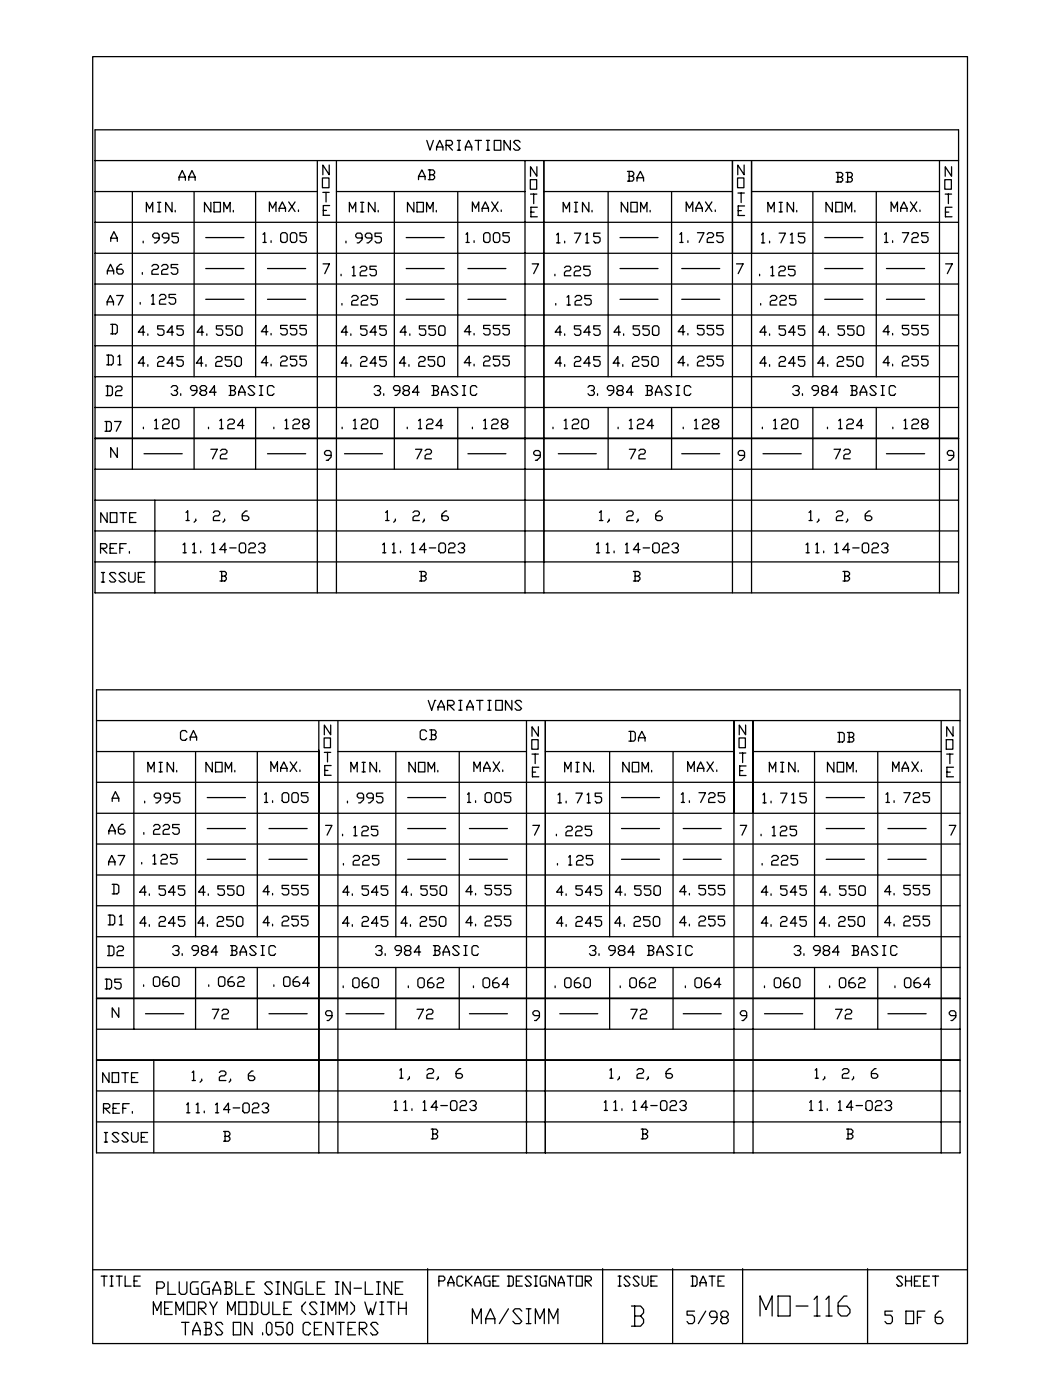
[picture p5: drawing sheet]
<svg xmlns="http://www.w3.org/2000/svg" width="210mm" height="279mm" viewBox="0 0 210 279" stroke-linecap="round" stroke-linejoin="round" font-family="sans-serif">
<g fill="none" stroke="#000" stroke-width=".25">
<path d="M18.5 11.3h174.6v256.8h-174.6zM19 25.9h172.3v92.4h-172.3zM19 38.2h44.3M19 32h172.3M26.4 38.2v55.4M35.7 36v-.7l.7-1.3 .6 1.3v.7M35.7 35.3h1.3M37.7 35.3l.6-1.3 .6 1.3v.7M37.7 35.3h1.2M37.7 35.3v.7M38.7 38.2v37M51 38.2v37"/>
<path d="M63.3 32v86.3M64.3 35.5h1.4v2h-1.4zM64.4 38.4h1.3M65.1 38.4v1.9M65.7 32.9v2l-1.3-2v2M67.1 38.2h37.7M67.1 32v86.3M78.7 38.2v37M83.5 35.2l.7-1.3 .6 1.3v.7M83.5 35.2v.7M83.5 35.2h1.3M85.2 28l.6 2 .7-2"/>
<path d="M85.5 33.9h.9l.3 .3v.3l-.3 .4M85.8 34.9h.6l.3 .3v.3l-.3 .4h-.9M85.8 33.9v2M87.1 29.3l.7-1.3 .6 1.3v.7M87.1 29.3v.7M87.1 29.3h1.3M89 29h1l.3-.3v-.3l-.3-.4h-1v2M89.4 29l.9 1M91.3 28h.6M91.3 30h.6M91.4 38.2v37M91.6 28v2"/>
<path d="M92.9 30v-.7l.6-1.3 .6 1.3v.7M92.9 29.3h1.2M94.8 28h1.3M95.5 28v2M97.1 28h.6M97.1 30h.6M97.4 28v2M98.6 28h1.3v2h-1.3zM101.9 28v2l-1.3-2v2M103.8 28.4l-.3-.4h-.7l-.3 .4 1.3 1.2-.3 .4h-.7l-.3-.4M104.8 32v86.3M105.8 35.9h1.3v1.9h-1.3z"/>
<path d="M105.9 38.7h1.2M106.5 38.7v1.9M107.1 33.3v1.9l-1.2-1.9v1.9M108.5 38.2h37.7M108.5 32v86.3M121.4 38.2v37M125.2 34.2h1l.3 .3v.3l-.3 .4M125.6 35.2h.6l.3 .3v.3l-.3 .4h-1M125.6 34.2v2M127.1 36.2v-.7l.7-1.3 .6 1.3v.7M127.1 35.5h1.3M134 38.2v37"/>
<path d="M146.2 32v86.3M147.2 35.5h1.3v2h-1.3zM147.3 38.5h1.2M147.9 38.5v1.9M148.5 32.9v2l-1.3-2v2M150 38.2h37.5M150 32v86.3M162.2 38.2v37M166.9 34.4h1l.3 .3v.4l-.3 .3M167.2 35.4h.7l.3 .3v.3l-.3 .3h-1M167.2 34.4v1.9M168.8 34.4h1l.3 .3v.4l-.3 .3"/>
<path d="M169.2 35.4h.6l.3 .3v.3l-.3 .3h-1M169.2 34.4v1.9M174.9 38.2v37M187.5 32v86.3M188.6 35.9h1.3v1.9h-1.3zM188.6 38.7h1.3M189.3 38.7v1.9M189.9 33.3v1.9l-1.3-1.9v1.9M19 44.4h172.3M19 56.7h172.3M19 50.5h172.3M21.4 54.7v-.6l.7-1.4 .6 1.4v.6"/>
<path d="M21.4 54.1h1.3M22.1 48.2v-.7l.6-1.3 .7 1.3v.7M22.1 47.5h1.3M23.3 59h1.3l-1 1.9M24.3 52.7h-.3l-.7 .7v1l.4 .3h.6l.3-.3v-.3l-.3-.4h-1M28.4 54.4v.3M28.6 48.1v.4M29.2 42.3v-1.9l.6 1.3 .7-1.3v1.9M30.2 59.1l.4-.3v1.9M30.3 53.1l.3-.3h.7l.3 .3v.3l-.3 .4h-.7l-.3 .3v.6h1.3M31.5 40.4h.6M31.5 42.3h.6"/>
<path d="M31.7 47.5h-.9l-.3-.3v-.3l.3-.4h.7l.2 .4v.9l-.6 .7h-.3M31.7 40.4v1.9M31.8 59.1l.3-.3h.7l.3 .3v.3l-.3 .3h-.7l-.3 .3v.7h1.3M32.3 53.1l.3-.3h.6l.3 .3v.3l-.3 .4h-.6l-.3 .3v.6h1.2M33.7 47.5h-1l-.3-.3v-.3l.3-.4h.7l.3 .4v.9l-.6 .7h-.4M34.3 40.4v1.9l-1.2-1.9v1.9M35 42v.3M35.1 58.8h-1.4v.6h1l.4 .3v.7l-.4 .3h-.6l-.4-.3M35.5 52.8h-1.3v.6h.9l.4 .4v.6l-.4 .3h-.6l-.3-.3M35.6 46.5h-1.3v.7h1l.3 .3v.6l-.3 .4h-.7l-.3-.4M41.1 59.7h7.6M41.1 53.6h7.6"/>
<path d="M41.1 47.4h7.6M42.1 40.4v1.9l-1.3-1.9v1.9M42.7 40.4h1.3v1.9h-1.3zM44.7 42.3v-1.9l.6 1.3 .6-1.3v1.9M46.6 42v.3M52.5 46.8l.3-.4v2M52.5 48.4h.6M53.4 59.7h7.6M53.4 53.6h7.6M53.8 42.2v-1.9l.6 1.3 .7-1.3v1.9M54.1 48v.4M55.7 42.2v-.6l.6-1.3 .7 1.3v.6"/>
<path d="M55.7 41.6h1.3M56 46.8l.3-.4h.7l.3 .4v1.2l-.3 .4h-.7l-.3-.4zM57.6 40.3l1.3 1.9M58.3 46.4h.6l.3 .4v1.2l-.3 .4h-.6l-.3-.4v-1.2zM58.9 40.3l-1.3 1.9M59.6 41.9v.3M61.1 46.4h-1.2v.7h.9l.3 .3v.6l-.3 .4h-.6l-.3-.4M64.5 52.7h1.2l-.9 1.9M64.5 42h.7M65.8 41h-1.3v2h1.3M68.1 54.7v.3M69 48.1v.4"/>
<path d="M69.7 42.3v-1.9l.7 1.3 .6-1.3v1.9M70.2 59.3l.3-.3h.6l.4 .3v.3l-.4 .3h-.6l-.3 .3v.7h1.3M70.3 53.4l.3-.3v1.9M70.3 55h.7M71.9 53.4l.3-.3h.7l.3 .3v.4l-.3 .3h-.7l-.3 .3v.6h1.3M72 40.4h.6M72 42.3h.6M72.1 59.3l.3-.3h.7l.3 .3v.3l-.3 .3h-.7l-.3 .3v.7h1.3M72.3 47.5h-1l-.3-.3v-.3l.3-.4h.7l.3 .4v.9l-.7 .7h-.3M72.3 40.4v1.9M74.2 47.5h-1l-.3-.3v-.3l.3-.4h.7l.3 .4v.9l-.7 .7h-.3M74.8 40.4v1.9l-1.3-1.9v1.9"/>
<path d="M75.1 53.1h-1.3v.7h1l.3 .3v.6l-.3 .3h-.7l-.3-.3M75.3 59h-1.3v.6h1l.3 .3v.7l-.3 .3h-.7l-.3-.3M75.5 42v.3M76.1 46.5h-1.3v.7h1l.3 .3v.6l-.3 .4h-.7l-.3-.4M81.1 59.7h7.5M81.1 53.6h7.5M81.1 47.4h7.5M82.6 40.4v1.9l-1.3-1.9v1.9M83.2 40.4h1.3v1.9h-1.3zM85.1 42.3v-1.9l.7 1.3 .6-1.3v1.9M87.1 42v.3M93 46.8l.3-.4v2"/>
<path d="M93 48.4h.6M93.4 59.7h7.6M93.4 53.6h7.6M94.3 42.2v-1.9l.6 1.3 .6-1.3v1.9M94.6 48v.4M96.2 42.2v-.6l.7-1.3 .6 1.3v.6M96.2 41.6h1.3M96.5 46.8l.4-.4h.6l.3 .4v1.2l-.3 .4h-.6l-.4-.4zM98.1 40.3l1.3 1.9M98.8 46.4h.6l.3 .4v1.2l-.3 .4h-.6l-.3-.4v-1.2zM99.4 40.3l-1.3 1.9M100 41.9v.3"/>
<path d="M101.6 46.4h-1.2v.7h.9l.3 .3v.6l-.3 .4h-.6l-.3-.4M106 42.3h.6M106.2 52.7h1.3l-1 1.9M107.2 41.4h-1.2v1.9h1.2M110.7 54.7v.3M111.1 46.9l.3-.4v2M111.1 48.5h.7M112.4 42.3v-1.9l.6 1.3 .7-1.3v1.9M112.6 53.4l.4-.3h.6l.3 .3v.4l-.3 .3h-.6l-.4 .3v.6h1.3M112.7 48.1v.4M113.2 59.3l.3-.3v1.9M114.6 53.4l.3-.3h.6l.4 .3v.4l-.4 .3h-.6l-.3 .3v.6h1.3"/>
<path d="M114.6 46.5h1.3l-1 2M114.6 40.4h.7M114.6 42.3h.7M114.8 59.3l.3-.3h.6l.4 .3v.3l-.4 .3h-.6l-.3 .3v.7h1.3M114.9 40.4v1.9M116.9 46.9l.3-.4v2M116.9 48.5h.6M117.5 40.4v1.9l-1.3-1.9v1.9M117.8 53.1h-1.3v.7h1l.3 .3v.6l-.3 .3h-.7l-.3-.3M118 59h-1.3v.6h.9l.4 .3v.7l-.4 .3h-.6l-.3-.3M118.2 42v.3M119.8 46.5h-1.3v.7h.9l.4 .3v.6l-.4 .4h-.6l-.3-.4"/>
<path d="M123.7 59.7h7.6M123.7 53.6h7.6M123.7 47.4h7.6M125.3 40.4v1.9l-1.3-1.9v1.9M125.9 40.4h1.3v1.9h-1.3zM127.8 42.3v-1.9l.7 1.3 .6-1.3v1.9M129.8 42v.3M135.7 48.4h.6M135.7 46.8l.3-.4v2M136.1 59.7h7.5M136.1 53.6h7.5M136.9 42.2v-1.9l.7 1.3 .7-1.3v1.9"/>
<path d="M137.3 48v.4M138.9 42.2v-.6l.6-1.3 .7 1.3v.6M138.9 41.6h1.3M139.2 46.4h1.3l-1 2M140.8 40.3l1.3 1.9M141.1 46.8l.3-.4h.7l.3 .4v.3l-.3 .3h-.7l-.3 .4v.6h1.3M142.1 40.3l-1.3 1.9M142.7 41.9v.3M144.3 46.4h-1.3v.7h1l.3 .3v.6l-.3 .4h-.6l-.4-.4M147 52.7h1.3l-1 1.9M147.3 42h.7M148.6 41.1h-1.3v1.9h1.3"/>
<path d="M151.6 54.7v.3M152 48.5h.6M152 46.9l.3-.4v2M153.2 42.3v-1.9l.7 1.3 .6-1.3v1.9M153.6 48.1v.4M153.7 59.3l.4-.3h.6l.3 .3v.3l-.3 .3h-.6l-.4 .3v.7h1.3M153.8 53.4l.4-.3v1.9M153.8 55h.7M155.4 53.4l.4-.3h.6l.3 .3v.4l-.3 .3h-.6l-.4 .3v.6h1.3M155.5 46.5h1.3l-1 2M155.5 40.4h.6M155.5 42.3h.6"/>
<path d="M155.7 59.3l.3-.3h.6l.3 .3v.3l-.3 .3h-.6l-.3 .3v.7h1.2M155.8 40.4v1.9M157.7 46.9l.4-.4v2M157.7 48.5h.7M158.4 40.4v1.9l-1.3-1.9v1.9M158.7 53.1h-1.3v.7h.9l.4 .3v.6l-.4 .3h-.6l-.3-.3M158.8 59h-1.2v.6h.9l.3 .3v.7l-.3 .3h-.6l-.3-.3M159 42v.3M160.6 46.5h-1.3v.7h1l.3 .3v.6l-.3 .4h-.6l-.4-.4M164.6 59.7h7.6M164.6 53.6h7.6M164.6 47.4h7.6"/>
<path d="M166.1 40.4v1.9l-1.3-1.9v1.9M166.8 40.4h1.3v1.9h-1.3zM168.7 42.3v-1.9l.6 1.3 .7-1.3v1.9M170.6 42v.3M176.5 46.8l.4-.4v2M176.5 48.4h.7M176.9 59.7h7.6M176.9 53.6h7.6M177.8 42.2v-1.9l.7 1.3 .6-1.3v1.9M178.1 48v.4M179.7 42.2v-.6l.7-1.3 .6 1.3v.6M179.7 41.6h1.3"/>
<path d="M180.1 46.4h1.3l-1 2M181.7 40.3l1.3 1.9M182 46.8l.3-.4h.7l.3 .4v.3l-.3 .3h-.7l-.3 .4v.6h1.3M183 40.3l-1.3 1.9M183.6 41.9v.3M185.2 46.4h-1.3v.7h1l.3 .3v.6l-.3 .4h-.7l-.3-.4M188.7 42.3h.7M188.7 52.7h1.3l-.9 1.9M190 41.4h-1.3v1.9h1.3M19 75.2h172.3M19 69h172.3M19 62.9h172.3"/>
<path d="M21.2 77h.9l.3 .3v1.4l-.3 .3h-.9M21.3 70.9h1l.3 .3v1.3l-.3 .3h-1M21.4 60.9v-.7l.6-1.2 .6 1.2v.7M21.4 60.2h1.2M21.5 77v2M21.6 70.9v1.9M22.1 64.7h1l.3 .3v1.3l-.3 .3h-1M22.4 64.7v1.9M23.1 77.3l.3-.3h.6l.3 .3v.4l-.3 .3h-.6l-.3 .3v.7h1.2M23.5 71.2l.4-.3v1.9M23.5 72.8h.7M28 60.4v.3"/>
<path d="M28.9 72.5h-1.3l1-1.3v1.9M28.9 66.3h-1.3l1-1.3v1.9M29.5 66.6v.3M29.5 72.8v.3M30.2 60.7h.7M31.5 71.5l.2-.3h.7l.3 .3v.3l-.3 .3h-.7l-.2 .4v.6h1.2M32.7 65h-1.2v.7h.9l.3 .3v.6l-.3 .3h-.7l-.2-.3M34.2 77.3l.3-.3h.6l.3 .3v.3l-.3 .3h-.3M34.6 72.5h-1.2l.9-1.3v1.9M34.6 66.3h-1.2l.9-1.3v1.9M35.1 77.9l.3 .4v.3l-.3 .3h-.6l-.3-.3M36.1 78.6v.3"/>
<path d="M36.6 71.2h-1.3v.6h.9l.4 .3v.7l-.4 .3h-.6l-.3-.3M36.6 65h-1.3v.7h.9l.4 .3v.6l-.4 .3h-.6l-.3-.3M39.3 77.9h-1l-.3-.3v-.3l.3-.3h.7l.3 .3v1l-.6 .6h-.4M40.3 77.9l-.4-.3v-.3l.4-.3h.6l.3 .3v.3l-.3 .3h-.6l-.4 .4v.3l.4 .3h.6l.3-.3v-.3l-.3-.4M40.5 72.5h-1.3l1-1.3v1.9M40.6 66.3h-1.3l1-1.3v1.9M41.1 72.8v.3M41.3 66.6v.3M43.1 71.5l.2-.3h.7l.3 .3v.3l-.3 .3h-.7l-.2 .4v.6h1.2M43.1 78.3h-1.2l.9-1.3v1.9M44.4 65h-1.2v.7h1l.2 .3v.6l-.2 .3h-.7l-.3-.3M45.7 77h1l.3 .3v.3l-.3 .3"/>
<path d="M46 77.9h.7l.3 .4v.3l-.3 .3h-1M46 77v1.9M46.2 71.2h-1.2v.6h.9l.3 .3v.7l-.3 .3h-.6l-.3-.3M46.4 65h-1.3v.7h1l.3 .3v.6l-.3 .3h-.7l-.3-.3M47.2 71.2h.6l.4 .3v1.3l-.4 .3h-.6l-.3-.3v-1.3zM47.4 65h.6l.3 .4v1.2l-.3 .3h-.6l-.4-.3v-1.2zM47.6 78.9v-.6l.7-1.3 .6 1.3v.6M47.6 78.3h1.3M50.8 77.3l-.3-.3h-.6l-.4 .3 1.3 1.3-.3 .3h-.6l-.4-.3M51.8 77h.7M51.8 78.9h.7M52.1 77v1.9"/>
<path d="M53.5 72.4h-1.3l.9-1.3v1.9M53.5 66.2h-1.3l.9-1.3v1.9M54.1 66.5v.3M54.1 72.7v.3M54.7 77.3l-.3-.3h-.7l-.3 .3v1.3l.3 .3h.7l.3-.3M56 71.4l.3-.3h.7l.3 .3v.3l-.3 .4h-.7l-.3 .3v.6h1.3M57.3 64.9h-1.3v.7h1l.3 .3v.6l-.3 .3h-.7l-.3-.3M59.2 71.1h-1.2v.6h.9l.3 .4v.6l-.3 .3h-.6l-.3-.3M59.2 64.9h-1.2v.7h.9l.3 .3v.6l-.3 .3h-.6l-.3-.3M61.1 71.1h-1.2v.6h.9l.3 .4v.6l-.3 .3h-.6l-.3-.3M61.1 64.9h-1.2v.7h.9l.3 .3v.6l-.3 .3h-.6l-.3-.3M68.2 60.6v.3"/>
<path d="M69.4 72.5h-1.3l.9-1.3v1.9M69.4 66.3h-1.3l.9-1.3v1.9M70 66.6v.3M70 72.8v.3M72 71.5l.3-.3h.6l.3 .3v.3l-.3 .3h-.6l-.3 .4v.6h1.2M73.2 65h-1.2v.7h.9l.3 .3v.6l-.3 .3h-.6l-.3-.3M74.7 77.3l.3-.3h.6l.3 .3v.3l-.3 .3h-.3M75.1 72.5h-1.2l.9-1.3v1.9M75.1 66.3h-1.2l.9-1.3v1.9M75.6 77.9l.3 .4v.3l-.3 .3h-.6l-.3-.3M76.6 78.6v.3M77.1 71.2h-1.3v.6h1l.3 .3v.7l-.3 .3h-.7l-.3-.3"/>
<path d="M77.1 65h-1.3v.7h1l.3 .3v.6l-.3 .3h-.7l-.3-.3M79.8 77.9h-1l-.3-.3v-.3l.3-.3h.7l.3 .3v1l-.6 .6h-.4M80.8 77.9l-.4-.3v-.3l.4-.3h.6l.3 .3v.3l-.3 .3h-.6l-.4 .4v.3l.4 .3h.6l.3-.3v-.3l-.3-.4M81 72.5h-1.3l.9-1.3v1.9M81.1 66.3h-1.3l1-1.3v1.9M81.6 72.8v.3M81.8 66.6v.3M83.6 71.5l.3-.3h.6l.3 .3v.3l-.3 .3h-.6l-.3 .4v.6h1.2M83.7 78.3h-1.4l1-1.3v1.9M85 65h-1.3v.7h1l.3 .3v.6l-.3 .3h-.7l-.3-.3M86.2 77h1l.3 .3v.3l-.3 .3M86.5 77.9h.7l.3 .4v.3l-.3 .3h-1"/>
<path d="M86.5 77v1.9M86.7 71.2h-1.2v.6h.9l.3 .3v.7l-.3 .3h-.6l-.3-.3M86.9 65h-1.3v.7h1l.3 .3v.6l-.3 .3h-.7l-.3-.3M87.7 71.2h.6l.4 .3v1.3l-.4 .3h-.6l-.3-.3v-1.3zM87.8 65h.7l.3 .4v1.2l-.3 .3h-.7l-.3-.3v-1.2zM88.1 78.9v-.6l.7-1.3 .6 1.3v.6M88.1 78.3h1.3M91.4 77.3l-.4-.3h-.6l-.4 .3 1.4 1.3-.4 .3h-.6l-.4-.3M92.3 77h.6M92.3 78.9h.6M92.6 77v1.9M94 72.4h-1.3l.9-1.3v1.9"/>
<path d="M94 66.2h-1.3l.9-1.3v1.9M94.6 66.5v.3M94.6 72.7v.3M95.2 77.3l-.3-.3h-.7l-.3 .3v1.3l.3 .3h.7l.3-.3M96.5 71.4l.4-.3h.6l.3 .3v.3l-.3 .4h-.6l-.4 .3v.6h1.3M97.8 64.9h-1.3v.7h1l.3 .3v.6l-.3 .3h-.6l-.4-.3M99.7 71.1h-1.2v.6h.9l.3 .4v.6l-.3 .3h-.6l-.3-.3M99.7 64.9h-1.2v.7h.9l.3 .3v.6l-.3 .3h-.6l-.3-.3M101.6 71.1h-1.2v.6h.9l.3 .4v.6l-.3 .3h-.6l-.3-.3M101.6 64.9h-1.2v.7h.9l.3 .3v.6l-.3 .3h-.6l-.3-.3M110.9 60.6v.3M112.1 72.5h-1.3l1-1.3v1.9"/>
<path d="M112.1 66.3h-1.3l1-1.3v1.9M112.7 66.6v.3M112.7 72.8v.3M113.2 60.9h.6M114.6 71.5l.3-.3h.7l.3 .3v.3l-.3 .3h-.7l-.3 .4v.6h1.3M115.9 65h-1.3v.7h1l.3 .3v.6l-.3 .3h-.7l-.3-.3M117.3 77.3l.3-.3h.7l.3 .3v.3l-.3 .3h-.3M117.8 72.5h-1.3l1-1.3v1.9M117.8 66.3h-1.3l1-1.3v1.9M118.3 77.9l.3 .4v.3l-.3 .3h-.7l-.3-.3M119.3 78.6v.3M119.8 71.2h-1.3v.6h.9l.4 .3v.7l-.4 .3h-.6l-.3-.3"/>
<path d="M119.8 65h-1.3v.7h.9l.4 .3v.6l-.4 .3h-.6l-.3-.3M122.5 77.9h-1l-.3-.3v-.3l.3-.3h.6l.4 .3v1l-.7 .6h-.3M123.4 77.9l-.3-.3v-.3l.3-.3h.7l.3 .3v.3l-.3 .3h-.7l-.3 .4v.3l.3 .3h.7l.3-.3v-.3l-.3-.4M123.7 72.5h-1.3l.9-1.3v1.9M123.8 66.3h-1.3l1-1.3v1.9M124.3 72.8v.3M124.5 66.6v.3M126.2 71.5l.3-.3h.7l.3 .3v.3l-.3 .3h-.7l-.3 .4v.6h1.3M126.3 78.3h-1.2l.9-1.3v1.9M127.6 65h-1.2v.7h.9l.3 .3v.6l-.3 .3h-.6l-.3-.3M128.9 77h.9l.4 .3v.3l-.4 .3M129.2 77.9h.6l.4 .4v.3l-.4 .3h-.9"/>
<path d="M129.2 77v1.9M129.4 71.2h-1.3v.6h1l.3 .3v.7l-.3 .3h-.6l-.4-.3M129.6 65h-1.3v.7h.9l.4 .3v.6l-.4 .3h-.6l-.3-.3M130.4 71.2h.6l.4 .3v1.3l-.4 .3h-.6l-.3-.3v-1.3zM130.6 65h.6l.3 .4v1.2l-.3 .3h-.6l-.4-.3v-1.2zM130.8 78.9v-.6l.6-1.3 .7 1.3v.6M130.8 78.3h1.3M134 77.3l-.3-.3h-.6l-.4 .3 1.3 1.3-.3 .3h-.6l-.4-.3M135 77h.6M135 78.9h.6M135.3 77v1.9M136.7 72.4h-1.4l1-1.3v1.9"/>
<path d="M136.7 66.2h-1.4l1-1.3v1.9M137.3 66.5v.3M137.3 72.7v.3M137.9 77.3l-.4-.3h-.6l-.3 .3v1.3l.3 .3h.6l.4-.3M139.2 71.4l.3-.3h.7l.3 .3v.3l-.3 .4h-.7l-.3 .3v.6h1.3M140.5 64.9h-1.3v.7h1l.3 .3v.6l-.3 .3h-.7l-.3-.3M142.4 71.1h-1.3v.6h1l.3 .4v.6l-.3 .3h-.7l-.3-.3M142.4 64.9h-1.3v.7h1l.3 .3v.6l-.3 .3h-.7l-.3-.3M144.3 71.1h-1.3v.6h1l.3 .4v.6l-.3 .3h-.6l-.4-.3M144.3 64.9h-1.3v.7h1l.3 .3v.6l-.3 .3h-.6l-.4-.3M151.8 60.6v.3M153 72.5h-1.4l1-1.3v1.9"/>
<path d="M153 66.3h-1.4l1-1.3v1.9M153.6 66.6v.3M153.6 72.8v.3M155.5 71.5l.3-.3h.7l.3 .3v.3l-.3 .3h-.7l-.3 .4v.6h1.3M156.8 65h-1.3v.7h1l.3 .3v.6l-.3 .3h-.7l-.3-.3M158.2 77.3l.3-.3h.7l.3 .3v.3l-.3 .3h-.4M158.7 72.5h-1.3l1-1.3v1.9M158.7 66.3h-1.3l1-1.3v1.9M159.2 77.9l.3 .4v.3l-.3 .3h-.7l-.3-.3M160.1 78.6v.3M160.6 71.2h-1.3v.6h1l.3 .3v.7l-.3 .3h-.6l-.4-.3M160.6 65h-1.3v.7h1l.3 .3v.6l-.3 .3h-.6l-.4-.3"/>
<path d="M163.3 77.9h-.9l-.3-.3v-.3l.3-.3h.6l.3 .3v1l-.6 .6h-.3M164.3 77.9l-.3-.3v-.3l.3-.3h.6l.4 .3v.3l-.4 .3h-.6l-.3 .4v.3l.3 .3h.6l.4-.3v-.3l-.4-.4M164.5 72.5h-1.3l1-1.3v1.9M164.7 66.3h-1.3l.9-1.3v1.9M165.2 72.8v.3M165.3 66.6v.3M167.1 71.5l.3-.3h.7l.3 .3v.3l-.3 .3h-.7l-.3 .4v.6h1.3M167.2 78.3h-1.3l1-1.3v1.9M168.5 65h-1.2v.7h.9l.3 .3v.6l-.3 .3h-.6l-.3-.3M169.8 77h.9l.3 .3v.3l-.3 .3M170.1 77.9h.6l.3 .4v.3l-.3 .3h-.9M170.1 77v1.9"/>
<path d="M170.3 71.2h-1.3v.6h1l.3 .3v.7l-.3 .3h-.7l-.3-.3M170.4 65h-1.2v.7h.9l.3 .3v.6l-.3 .3h-.6l-.3-.3M171.3 71.2h.6l.3 .3v1.3l-.3 .3h-.6l-.4-.3v-1.3zM171.4 65h.6l.4 .4v1.2l-.4 .3h-.6l-.3-.3v-1.2zM171.7 78.9v-.6l.6-1.3 .7 1.3v.6M171.7 78.3h1.3M174.9 77.3l-.3-.3h-.7l-.3 .3 1.3 1.3-.3 .3h-.7l-.3-.3M175.9 77h.6M175.9 78.9h.6M176.1 77v1.9M177.5 72.4h-1.3l1-1.3v1.9M177.5 66.2h-1.3l1-1.3v1.9"/>
<path d="M178.1 66.5v.3M178.1 72.7v.3M178.7 77.3l-.3-.3h-.6l-.3 .3v1.3l.3 .3h.6l.3-.3M180.1 71.4l.3-.3h.6l.4 .3v.3l-.4 .4h-.6l-.3 .3v.6h1.3M181.4 64.9h-1.3v.7h.9l.4 .3v.6l-.4 .3h-.6l-.3-.3M183.3 71.1h-1.3v.6h1l.3 .4v.6l-.3 .3h-.7l-.3-.3M183.3 64.9h-1.3v.7h1l.3 .3v.6l-.3 .3h-.7l-.3-.3M185.2 71.1h-1.3v.6h1l.3 .4v.6l-.3 .3h-.7l-.3-.3M185.2 64.9h-1.3v.7h1l.3 .3v.6l-.3 .3h-.7l-.3-.3M19 87.5h172.3M19 99.8h172.3M19 93.6h172.3"/>
<path d="M19 81.3h172.3M21 84.1h.9l.3 .4v1.2l-.3 .4h-.9M21.3 84.1v2M22.9 84.1h1.3l-1 2M23.4 89.4v1.9l-1.3-1.9v1.9M28.6 85.3v.3M28.7 90.6h7.7M30.9 83.9l.3-.2v1.9M30.9 85.6h.6M30.9 99.8v18.5M32.5 83.9l.3-.2h.6l.4 .2v.4l-.4 .3h-.6l-.3 .3v.7h1.3M34.7 83.7h.6l.4 .2v1.4l-.4 .3h-.6l-.3-.3v-1.4z"/>
<path d="M38.7 81.3v12.3M41.6 85.3v.3M42.1 89.7h1.2l-.9 1.9M43.9 83.9l.3-.2v1.9M43.9 85.6h.6M44 90l.3-.3h.7l.3 .3v.3l-.3 .3h-.7l-.3 .3v.7h1.3M45.5 83.9l.3-.2h.6l.4 .2v.4l-.4 .3h-.6l-.3 .3v.7h1.3M48.7 84.9h-1.3l1-1.2v1.9M51 81.3v12.3M53.4 90.6h7.6M54.7 85.3v.3M56.9 83.9l.3-.2v1.9"/>
<path d="M56.9 85.6h.6M58.5 83.9l.3-.2h.6l.4 .2v.4l-.4 .3h-.6l-.3 .3v.7h1.3M60.7 84.6l-.3-.3v-.4l.3-.2h.7l.3 .2v.4l-.3 .3h-.7l-.3 .3v.4l.3 .3h.7l.3-.3v-.4l-.3-.3M66.1 90.9h-1l-.3-.3v-.3l.3-.4h.6l.4 .4v.9l-.7 .7h-.3M68.3 85.3v.3M68.7 90.6h7.6M70.5 83.9l.4-.2v1.9M70.5 85.6h.7M72.1 83.9l.3-.2h.7l.3 .2v.4l-.3 .3h-.7l-.3 .3v.7h1.3M74 83.9l.4-.2h.6l.4 .2v1.4l-.4 .3h-.6l-.4-.3zM78.7 81.3v12.3M81.3 85.3v.3"/>
<path d="M82.9 89.7h1.3l-1 1.9M83.5 83.9l.4-.2v1.9M83.5 85.6h.7M84.8 90l.4-.3h.6l.3 .3v.3l-.3 .3h-.6l-.4 .3v.7h1.3M85.1 83.9l.4-.2h.6l.3 .2v.4l-.3 .3h-.6l-.4 .3v.7h1.3M88.3 84.9h-1.3l1-1.2v1.9M91.4 81.3v12.3M93.4 90.6h7.6M94.3 85.3v.3M96.5 83.9l.4-.2v1.9M96.5 85.6h.7M98.1 83.9l.4-.2h.6l.3 .2v.4l-.3 .3h-.6l-.4 .3v.7h1.3"/>
<path d="M100.4 84.6l-.3-.3v-.4l.3-.2h.6l.3 .2v.4l-.3 .3h-.6l-.3 .3v.4l.3 .3h.6l.3-.3v-.4l-.3-.3M107.8 90.9h-1l-.3-.3v-.3l.3-.4h.7l.3 .4v.9l-.7 .7h-.3M110.4 85.3v.3M111.4 90.6h7.6M112.6 83.9l.3-.2v1.9M112.6 85.6h.6M114.2 83.9l.4-.2h.6l.3 .2v.4l-.3 .3h-.6l-.4 .3v.7h1.3M116.1 83.9l.4-.2h.6l.3 .2v1.4l-.3 .3h-.6l-.4-.3zM121.4 81.3v12.3M123.4 85.3v.3M125.6 83.9l.3-.2v1.9M125.6 89.7h1.3l-1 1.9"/>
<path d="M125.6 85.6h.6M127.2 83.9l.4-.2h.6l.3 .2v.4l-.3 .3h-.6l-.4 .3v.7h1.3M127.5 90l.3-.3h.7l.3 .3v.3l-.3 .3h-.7l-.3 .3v.7h1.3M130.4 84.9h-1.2l.9-1.2v1.9M134 81.3v12.3M136.1 90.6h7.5M136.4 85.3v.3M138.6 83.9l.3-.2v1.9M138.6 85.6h.7M140.2 83.9l.3-.2h.7l.3 .2v.4l-.3 .3h-.7l-.3 .3v.7h1.3M142.5 84.6l-.3-.3v-.4l.3-.2h.6l.3 .2v.4l-.3 .3h-.6l-.3 .3v.4l.3 .3h.6l.3-.3v-.4l-.3-.3M148.6 90.9h-1l-.3-.3v-.3l.3-.4h.7l.3 .4v.9l-.6 .7h-.4"/>
<path d="M152.1 85.3v.3M152.3 90.6h7.6M154.4 83.9l.3-.2v1.9M154.4 85.6h.6M156 83.9l.3-.2h.7l.3 .2v.4l-.3 .3h-.7l-.3 .3v.7h1.3M158.2 83.7h.7l.3 .2v1.4l-.3 .3h-.7l-.3-.3v-1.4zM162.2 81.3v12.3M165.1 85.3v.3M166.5 89.7h1.2l-.9 1.9M167.4 83.9l.3-.2v1.9M167.4 85.6h.7M168.4 90l.3-.3h.6l.4 .3v.3l-.4 .3h-.6l-.3 .3v.7h1.3"/>
<path d="M169 83.9l.3-.2h.7l.3 .2v.4l-.3 .3h-.7l-.3 .3v.7h1.3M172.2 84.9h-1.3l1-1.2v1.9M174.9 81.3v12.3M176.9 90.6h7.6M178.2 85.3v.3M180.4 83.9l.3-.2v1.9M180.4 85.6h.7M182 83.9l.3-.2h.7l.3 .2v.4l-.3 .3h-.7l-.3 .3v.7h1.3M184.2 84.6l-.3-.3v-.4l.3-.2h.7l.3 .2v.4l-.3 .3h-.7l-.3 .3v.4l.3 .3h.7l.3-.3v-.4l-.3-.3M190.3 90.9h-.9l-.3-.3v-.3l.3-.4h.6l.3 .4v.9l-.6 .7h-.3M19 106h172.3M19 112.1h172.3"/>
<path d="M20.1 109.4h.9l.3-.3v-.3l-.3-.3h-.9v1.9M20.2 114.3h.7M20.2 116.2h.7M20.4 109.4l.9 1M20.6 114.3v1.9M21.4 102.3v2l-1.3-2v2M22 109.4h.6M22 102.3h1.3v2h-1.3zM23.1 114.6l-.3-.3h-.7l-.3 .3 1.3 1.3-.3 .3h-.7l-.3-.3M23.3 108.5h-1.3v1.9h1.3M23.9 109.4h.7M24 102.3h1.2"/>
<path d="M24.6 102.3v2M25.1 114.6l-.4-.3h-.6l-.4 .3 1.4 1.3-.4 .3h-.6l-.4-.3M25.2 108.5h-1.3v1.9M25.7 114.3v1.6l.3 .3h.6l.4-.3v-1.6M25.8 110.1v.3M25.9 103.3h.6M27.1 102.3h-1.2v2h1.2M27.6 115.2h.6M28.9 114.3h-1.3v1.9h1.3M36.5 108.7l.4-.3v1.9M36.5 110.3h.7M37.1 102.3l.4-.3v1.9"/>
<path d="M37.1 103.9h.7M38.4 108.7l.4-.3v1.9M38.4 110.3h.7M39.1 103.6v.3l-.4 .3M40 110v.3M42.3 108.7l.3-.3v1.9M42.3 110.3h.6M42.6 102.3l.3-.3h.7l.3 .3v.3l-.3 .4h-.7l-.3 .3v.6h1.3M43.9 114h1l.3 .3v.4l-.3 .3M44.2 115h.7l.3 .3v.3l-.3 .4h-1M44.2 114v2M44.8 103.6v.3l-.3 .3"/>
<path d="M45.2 109.7h-1.3l1-1.3v1.9M45.8 109.3h1.3M47.8 108.7l.3-.3h.6l.3 .3v1.3l-.3 .3h-.6l-.3-.3zM49.3 102h-.3l-.7 .6v1l.4 .3h.6l.4-.3v-.3l-.4-.3h-1M49.7 108.7l.3-.3h.6l.4 .3v.3l-.4 .3h-.6l-.3 .4v.6h1.3M51.6 108.7l.3-.3h.7l.3 .3v.3l-.3 .3h-.4M52.6 109.3l.3 .4v.3l-.3 .3h-.7l-.3-.3M76.4 108.7l.3-.3v1.9M76.4 110.3h.6M77 103.9h.6M77 102.3l.3-.3v1.9M78.3 108.7l.3-.3v1.9"/>
<path d="M78.3 110.3h.7M78.9 103.6v.3l-.3 .3M79.9 110v.3M82.2 108.7l.3-.3v1.9M82.2 110.3h.6M82.4 102.3l.4-.3h.6l.3 .3v.3l-.3 .4h-.6l-.4 .3v.6h1.3M83.7 114h1l.3 .3v.4l-.3 .3M84.1 115h.6l.3 .3v.3l-.3 .4h-1M84.1 114v2M84.7 103.6v.3l-.3 .3M85 109.7h-1.3l1-1.3v1.9M85.7 109.3h1.3"/>
<path d="M87.6 108.7l.3-.3h.7l.3 .3v1.3l-.3 .3h-.7l-.3-.3zM89.2 102h-.3l-.7 .6v1l.3 .3h.7l.3-.3v-.3l-.3-.3h-1M89.5 108.7l.3-.3h.7l.3 .3v.3l-.3 .3h-.7l-.3 .4v.6h1.3M91.4 108.7l.4-.3h.6l.3 .3v.3l-.3 .3h-.3M92.4 109.3l.3 .4v.3l-.3 .3h-.6l-.4-.3M119 110.3h.7M119 108.7l.4-.3v1.9M119.6 103.9h.7M119.6 102.3l.4-.3v1.9M121 108.7l.3-.3v1.9M121 110.3h.6M121.6 103.6v.3l-.4 .3"/>
<path d="M122.6 110v.3M124.8 108.7l.3-.3v1.9M124.8 110.3h.7M125.1 102.3l.3-.3h.7l.3 .3v.3l-.3 .4h-.7l-.3 .3v.6h1.3M126.4 114h1l.3 .3v.4l-.3 .3M126.7 115h.7l.3 .3v.3l-.3 .4h-1M126.7 114v2M127.3 103.6v.3l-.3 .3M127.7 109.7h-1.3l1-1.3v1.9M128.4 109.3h1.2M130.3 108.7l.3-.3h.6l.4 .3v1.3l-.4 .3h-.6l-.3-.3zM131.8 102h-.3l-.6 .6v1l.3 .3h.6l.4-.3v-.3l-.4-.3h-.9"/>
<path d="M132.2 108.7l.3-.3h.6l.4 .3v.3l-.4 .3h-.6l-.3 .4v.6h1.3M134.1 108.7l.4-.3h.6l.3 .3v.3l-.3 .3h-.4M135.1 109.3l.3 .4v.3l-.3 .3h-.6l-.4-.3M160.9 108.7l.3-.3v1.9M160.9 110.3h.6M161.5 103.9h.6M161.5 102.3l.3-.3v1.9M162.8 108.7l.3-.3v1.9M162.8 110.3h.6M163.4 103.6v.3l-.3 .3M164.4 110v.3M166.6 108.7l.4-.3v1.9"/>
<path d="M166.6 110.3h.7M166.9 102.3l.4-.3h.6l.3 .3v.3l-.3 .4h-.6l-.4 .3v.6h1.3M168.2 114h1l.3 .3v.4l-.3 .3M168.6 115h.6l.3 .3v.3l-.3 .4h-1M168.6 114v2M169.2 103.6v.3l-.3 .3M169.5 109.7h-1.3l1-1.3v1.9M170.2 109.3h1.2M172.1 108.7l.3-.3h.7l.3 .3v1.3l-.3 .3h-.7l-.3-.3zM173.7 102h-.3l-.7 .6v1l.3 .3h.7l.3-.3v-.3l-.3-.3h-1M174 108.7l.3-.3h.7l.3 .3v.3l-.3 .3h-.7l-.3 .4v.6h1.3M175.9 108.7l.4-.3h.6l.3 .3v.3l-.3 .3h-.3"/>
<path d="M176.9 109.3l.3 .4v.3l-.3 .3h-.6l-.4-.3M19.3 137.7h172.3v92.4h-172.3zM85.5 139.8l.6 1.9 .7-1.9M86.8 139.8h.1M91.6 139.8h.6M91.9 139.8v1.9M95.1 139.8h1.3M95.8 139.8v1.9M97.4 139.8h.6M97.7 139.8v1.9M98.9 139.8h1.3v1.9h-1.3zM102.2 139.8v1.9l-1.3-1.9v1.9"/>
<path d="M19.3 150h44.3M19.3 156.1h172.3M19.3 143.8h172.3M22.4 159.9v-.6l.6-1.3 .7 1.3v.6M22.4 159.3h1.3M26.7 150v55.4M28.9 159.9v.3M29.5 154.1v-2l.6 1.3 .7-1.3v2M31.7 152.1h.7M31.7 154.1h.7M32 159.3h-.9l-.3-.3v-.4l.3-.3h.6l.3 .3v1l-.6 .6h-.3M32 152.1v2"/>
<path d="M34 159.3h-1l-.3-.3v-.4l.3-.3h.7l.3 .3v1l-.6 .6h-.4M34.6 152.1v2l-1.2-2v2M35.3 153.8v.3M35.9 158.3h-1.3v.7h1l.3 .3v.6l-.3 .3h-.6l-.4-.3M37.3 146.1l-.3-.3h-.6l-.4 .3v1.3l.4 .3h.6l.3-.3M38 147.1l.6-1.3 .6 1.3v.6M38 147.1v.6M38 147.1h1.2M39 150v36.9M41.4 159.2h7.6M42.4 152.1v2l-1.3-2v2M43 152.1h1.3v2h-1.3z"/>
<path d="M45 154.1v-2l.6 1.3 .6-1.3v2M46.9 153.8v.3M51.4 150v36.9M52.8 158.5l.3-.3v1.9M54.1 154v-1.9l.6 1.2 .7-1.2v1.9M54.4 159.8v.3M56 153.3l.6-1.2 .7 1.2v.7M56 153.3v.7M56 153.3h1.3M56.3 158.5l.3-.3h.7l.3 .3v1.3l-.3 .3h-.7l-.3-.3zM57.9 152.1l1.3 1.9M58.5 158.2h.7l.3 .3v1.3l-.3 .3h-.7l-.2-.3v-1.3z"/>
<path d="M59.2 152.1l-1.3 1.9M59.9 153.7v.3M61.5 158.2h-1.3v.6h.9l.4 .4v.6l-.4 .3h-.6l-.3-.3M63.6 143.8v86.3M64.7 147.3h1.3v1.9h-1.3zM64.7 150.2h1.3M64.8 153.8h.6M65.4 150.2v1.9M66 144.7v1.9l-1.3-1.9v1.9M66.1 152.8h-1.3v1.9h1.3M67.4 143.8v86.3M67.4 150h37.7"/>
<path d="M69.3 159.9v.3M70 154.1v-2l.7 1.3 .6-1.3v2M72.3 152.1h.6M72.3 154.1h.6M72.6 159.3h-1l-.3-.3v-.4l.3-.3h.7l.3 .3v1l-.7 .6h-.3M72.6 152.1v2M74.5 159.3h-1l-.3-.3v-.4l.3-.3h.7l.3 .3v1l-.7 .6h-.3M75.1 152.1v2l-1.3-2v2M75.8 153.8v.3M76.4 158.3h-1.3v.7h1l.3 .3v.6l-.3 .3h-.7l-.3-.3M79 150v36.9M81.4 159.2h7.5"/>
<path d="M82.9 152.1v2l-1.3-2v2M83.5 152.1h1.3v2h-1.3zM85.1 146l-.3-.3h-.6l-.3 .3v1.3l.3 .3h.6l.3-.3M85.4 154.1v-2l.7 1.3 .6-1.3v2M85.8 145.7h.9l.3 .3v.3l-.3 .3M86.1 146.6h.6l.3 .3v.4l-.3 .3h-.9M86.1 145.7v1.9M87.4 153.8v.3M87.4 141.1l.7-1.3 .6 1.3v.6M87.4 141.1v.6M87.4 141.1h1.3M89.3 140.8h1l.3-.3v-.4l-.3-.3h-1v1.9"/>
<path d="M89.7 140.8l.9 .9M91.6 141.7h.6M91.7 150v36.9M93.2 141.7v-.6l.6-1.3 .6 1.3v.6M93.2 141.1h1.2M93.3 158.5l.3-.3v1.9M94.6 154v-1.9l.6 1.2 .6-1.2v1.9M94.9 159.8v.3M96.5 154v-.7l.7-1.2 .6 1.2v.7M96.5 153.3h1.3M96.8 158.5l.4-.3h.6l.3 .3v1.3l-.3 .3h-.6l-.4-.3zM97.4 141.7h.6"/>
<path d="M98.4 152.1l1.3 1.9M99.1 158.2h.6l.3 .3v1.3l-.3 .3h-.6l-.3-.3v-1.3zM99.7 152.1l-1.3 1.9M100.3 153.7v.3M101.9 158.2h-1.2v.6h.9l.3 .4v.6l-.3 .3h-.6l-.3-.3M104.1 140.1l-.3-.3h-.7l-.3 .3 1.3 1.3-.3 .3h-.7l-.3-.3M105.1 143.8v86.3M106.1 147.6h1.3v1.9h-1.3zM106.2 150.5h1.2M106.3 154.1h.6M106.8 150.5v1.9M107.4 145v1.9l-1.2-1.9v1.9"/>
<path d="M107.5 153.1h-1.2v1.9h1.2M108.8 143.8v86.3M108.8 150h37.7M111.4 158.6l.3-.3v1.9M112.7 154.1v-2l.6 1.3 .7-1.3v2M113 159.9v.3M114.9 158.3h1.3l-1 1.9M114.9 152.1h.7M114.9 154.1h.7M115.2 152.1v2M117.2 158.6l.3-.3v1.9M117.8 152.1v2l-1.3-2v2"/>
<path d="M118.4 153.8v.3M120.1 158.3h-1.3v.7h.9l.4 .3v.6l-.4 .3h-.6l-.3-.3M121.7 150v36.9M124 159.2h7.6M125.5 146h1l.3 .3v1.3l-.3 .3h-1M125.6 152.1v2l-1.3-2v2M125.9 146v1.9M126.2 152.1h1.3v2h-1.3zM127.4 147.9v-.7l.7-1.2 .6 1.2v.7M127.4 147.2h1.3M128.1 154.1v-2l.7 1.3 .6-1.3v2M130 153.8v.3"/>
<path d="M134.3 150v36.9M136 158.5l.3-.3v1.9M137.2 154v-1.9l.7 1.2 .7-1.2v1.9M137.6 159.8v.3M139.2 153.3l.6-1.2 .7 1.2v.7M139.2 153.3h1.3M139.2 153.3v.7M139.5 158.2h1.3l-1 1.9M141.1 152.1l1.3 1.9M141.4 158.5l.3-.3h.7l.3 .3v.3l-.3 .4h-.7l-.3 .3v.6h1.3M142.4 152.1l-1.3 1.9M143 153.7v.3"/>
<path d="M144.6 158.2h-1.3v.6h1l.3 .4v.6l-.3 .3h-.6l-.4-.3M146.5 143.8v86.3M147.5 147.3h1.3v1.9h-1.3zM147.6 150.3h1.2M147.6 153.8h.7M148.2 150.3v1.9M148.8 144.7v1.9l-1.3-1.9v1.9M148.9 152.9h-1.3v1.9h1.3M150.3 143.8v86.3M150.3 150h37.5M152.3 158.6l.3-.3v1.9M153.5 154.1v-2l.7 1.3 .6-1.3v2"/>
<path d="M153.9 159.9v.3M155.8 158.3h1.3l-1 1.9M155.8 152.1h.6M155.8 154.1h.6M156.1 152.1v2M158 158.6l.4-.3v1.9M158.7 152.1v2l-1.3-2v2M159.3 153.8v.3M160.9 158.3h-1.3v.7h1l.3 .3v.6l-.3 .3h-.6l-.4-.3M162.6 150v36.9M164.9 159.2h7.6M166.4 152.1v2l-1.3-2v2"/>
<path d="M167.1 152.1h1.3v2h-1.3zM167.2 146.2h.9l.4 .3v1.3l-.4 .3h-.9M167.5 146.2v1.9M169 154.1v-2l.6 1.3 .7-1.3v2M169.1 146.2h1l.3 .3v.3l-.3 .4M169.5 147.2h.6l.3 .2v.4l-.3 .3h-1M169.5 146.2v1.9M170.9 153.8v.3M175.2 150v36.9M176.8 158.5l.4-.3v1.9M178.1 154v-1.9l.7 1.2 .6-1.2v1.9M178.4 159.8v.3"/>
<path d="M180 154v-.7l.7-1.2 .6 1.2v.7M180 153.3h1.3M180.4 158.2h1.3l-1 1.9M182 152.1l1.3 1.9M182.3 158.5l.3-.3h.7l.3 .3v.3l-.3 .4h-.7l-.3 .3v.6h1.3M183.3 152.1l-1.3 1.9M183.9 153.7v.3M185.5 158.2h-1.3v.6h1l.3 .4v.6l-.3 .3h-.7l-.3-.3M187.8 143.8v86.3M188.8 147.6h1.4v1.9h-1.4zM188.9 150.5h1.3M189 154.1h.7"/>
<path d="M189.6 150.5v1.9M190.2 145v1.9l-1.3-1.9v1.9M190.3 153.1h-1.3v1.9h1.3M19.3 174.6h172.3M19.3 168.4h172.3M19.3 162.3h172.3M21.7 172.6v-.6l.6-1.3 .6 1.3v.6M21.7 172h1.2M21.7 166.5v-.7l.7-1.3 .6 1.3v.7M21.7 165.8h1.3M22.4 176.5h1l.3 .3v1.3l-.3 .3h-1M22.7 176.5v1.9"/>
<path d="M23.6 170.7h1.3l-1 1.9M24.6 164.5h-.3l-.7 .6v1l.4 .4h.6l.3-.4v-.3l-.3-.3h-1M28.3 172.1v.3M28.7 166.2v.3M29.2 178.1h-1.3l1-1.3v1.9M29.8 178.4v.3M30.5 170.9l.4-.4v1.9M30.5 172.4h.7M30.6 164.9l.3-.4h.7l.3 .4v.3l-.3 .3h-.7l-.3 .4v.6h1.3M32.1 170.9l.3-.4h.7l.3 .4v.3l-.3 .3h-.7l-.3 .3v.6h1.3M32.6 164.9l.3-.4h.6l.3 .4v.3l-.3 .3h-.6l-.3 .4v.6h1.2M33 176.8h-1.3v.6h1l.3 .4v.6l-.3 .3h-.7l-.3-.3"/>
<path d="M35 178.1h-1.3l.9-1.3v1.9M35.3 170.5h-1.3v.7h1l.3 .3v.6l-.3 .3h-.6l-.4-.3M35.8 164.5h-1.3v.7h.9l.4 .3v.7l-.4 .3h-.6l-.3-.3M36.9 176.8h-1.3v.6h.9l.4 .4v.6l-.4 .3h-.6l-.3-.3M40.9 178.1h-1.3l1-1.3v1.9M41.4 171.5h7.6M41.4 165.4h7.6M41.6 178.4v.3M44.8 176.8h-1.3v.6h.9l.4 .4v.6l-.4 .3h-.6l-.3-.3M46.7 176.8h-1.3v.6h1l.3 .4v.6l-.3 .3h-.7l-.3-.3M47.3 177.1l.4-.3h.6l.3 .3v1.3l-.3 .3h-.6l-.4-.3zM52.8 160.1h.6"/>
<path d="M53.7 171.5h7.6M53.7 165.4h7.6M53.8 178h-1.3l.9-1.3v1.9M54.4 178.3v.3M57.6 176.7h-1.3v.6h1l.3 .3v.7l-.3 .3h-.7l-.3-.3M59.5 176.7h-1.2v.6h.9l.3 .3v.7l-.3 .3h-.7l-.2-.3M61.5 176.7h-1.3v.6h.9l.4 .3v.7l-.4 .3h-.6l-.3-.3M65 164.7h1.3l-1 2M68.4 166.5v.3M68.5 172.3v.3M69.7 178.1h-1.3l.9-1.3v1.9M70.3 178.4v.3"/>
<path d="M70.5 171.1l.3-.4h.7l.3 .4v.3l-.3 .3h-.7l-.3 .3v.6h1.3M70.6 165.2l.3-.3v1.9M70.6 166.8h.6M72.2 165.2l.3-.3h.7l.3 .3v.3l-.3 .3h-.7l-.3 .4v.6h1.3M72.4 171.1l.3-.4h.7l.3 .4v.3l-.3 .3h-.7l-.3 .3v.6h1.3M73.5 176.8h-1.2v.6h.9l.3 .4v.6l-.3 .3h-.6l-.3-.3M75.4 164.9h-1.3v.6h1l.3 .3v.7l-.3 .3h-.6l-.4-.3M75.4 178.1h-1.2l.9-1.3v1.9M75.6 170.7h-1.3v.7h1l.3 .3v.6l-.3 .3h-.7l-.3-.3M77.4 176.8h-1.3v.6h.9l.4 .4v.6l-.4 .3h-.6l-.3-.3M81.4 171.5h7.5M81.4 165.4h7.5"/>
<path d="M81.4 178.1h-1.3l1-1.3v1.9M82.1 178.4v.3M85.3 176.8h-1.3v.6h1l.3 .4v.6l-.3 .3h-.7l-.3-.3M87.2 176.8h-1.3v.6h1l.3 .4v.6l-.3 .3h-.7l-.3-.3M87.8 177.1l.4-.3h.6l.3 .3v1.3l-.3 .3h-.6l-.4-.3zM93.3 160.1h.6M93.7 171.5h7.6M93.7 165.4h7.6M94.3 178h-1.3l.9-1.3v1.9M94.9 178.3v.3M98.1 176.7h-1.3v.6h1l.3 .3v.7l-.3 .3h-.6l-.4-.3M100 176.7h-1.2v.6h.9l.3 .3v.7l-.3 .3h-.6l-.3-.3"/>
<path d="M101.9 176.7h-1.2v.6h.9l.3 .3v.7l-.3 .3h-.6l-.3-.3M106.3 164.7h1.4l-1 2M111 166.5v.3M111.3 172.3v.3M111.4 160.2h.7M112.4 178.1h-1.3l1-1.3v1.9M112.9 165.2l.4-.3h.6l.3 .3v.3l-.3 .3h-.6l-.4 .4v.6h1.3M113 178.4v.3M113.5 171.1l.3-.4v1.9M113.5 172.6h.6M114.9 165.2l.3-.3h.6l.4 .3v.3l-.4 .3h-.6l-.3 .4v.6h1.3M115.1 171.1l.3-.4h.6l.4 .4v.3l-.4 .3h-.6l-.3 .3v.6h1.3"/>
<path d="M116.2 176.8h-1.3v.6h1l.3 .4v.6l-.3 .3h-.7l-.3-.3M117.2 160.2h.6M118.1 164.9h-1.3v.6h1l.3 .3v.7l-.3 .3h-.7l-.3-.3M118.1 178.1h-1.3l1-1.3v1.9M118.3 170.7h-1.3v.7h1l.3 .3v.6l-.3 .3h-.7l-.3-.3M120.1 176.8h-1.3v.6h.9l.4 .4v.6l-.4 .3h-.6l-.3-.3M124 171.5h7.6M124 165.4h7.6M124.1 178.1h-1.3l1-1.3v1.9M124.8 178.4v.3M127.9 176.8h-1.2v.6h.9l.3 .4v.6l-.3 .3h-.6l-.3-.3M129.9 176.8h-1.3v.6h.9l.4 .4v.6l-.4 .3h-.6l-.3-.3"/>
<path d="M130.5 177.1l.4-.3h.6l.3 .3v1.3l-.3 .3h-.6l-.4-.3zM136 160.1h.6M136.4 171.5h7.5M136.4 165.4h7.5M136.9 178h-1.3l1-1.3v1.9M137.6 178.3v.3M140.8 176.7h-1.3v.6h1l.3 .3v.7l-.3 .3h-.7l-.3-.3M142.7 176.7h-1.3v.6h1l.3 .3v.7l-.3 .3h-.7l-.3-.3M144.6 176.7h-1.3v.6h1l.3 .3v.7l-.3 .3h-.6l-.4-.3M147.7 164.7h1.3l-.9 2M151.9 166.5v.3M152.1 172.3v.3"/>
<path d="M152.3 160.2h.6M153.2 178.1h-1.3l1-1.3v1.9M153.9 178.4v.3M154 171.1l.3-.4h.7l.3 .4v.3l-.3 .3h-.7l-.3 .3v.6h1.3M154.1 165.2l.4-.3v1.9M154.1 166.8h.7M155.7 165.2l.4-.3h.6l.3 .3v.3l-.3 .3h-.6l-.4 .4v.6h1.3M156 171.1l.3-.4h.6l.3 .4v.3l-.3 .3h-.6l-.3 .3v.6h1.2M157.1 176.8h-1.3v.6h1l.3 .4v.6l-.3 .3h-.7l-.3-.3M158 160.2h.7M159 164.9h-1.3v.6h.9l.4 .3v.7l-.4 .3h-.6l-.3-.3M159 178.1h-1.3l1-1.3v1.9"/>
<path d="M159.2 170.7h-1.3v.7h.9l.4 .3v.6l-.4 .3h-.6l-.3-.3M160.9 176.8h-1.3v.6h1l.3 .4v.6l-.3 .3h-.6l-.4-.3M164.9 171.5h7.6M164.9 165.4h7.6M165 178.1h-1.3l.9-1.3v1.9M165.6 178.4v.3M168.8 176.8h-1.2v.6h.9l.3 .4v.6l-.3 .3h-.6l-.3-.3M170.7 176.8h-1.2v.6h.9l.3 .4v.6l-.3 .3h-.6l-.3-.3M171.4 177.1l.3-.3h.6l.4 .3v1.3l-.4 .3h-.6l-.3-.3zM176.8 160.1h.7M177.2 171.5h7.6M177.2 165.4h7.6"/>
<path d="M177.8 178h-1.3l1-1.3v1.9M178.4 178.3v.3M181.7 176.7h-1.3v.6h.9l.4 .3v.7l-.4 .3h-.6l-.3-.3M183.6 176.7h-1.3v.6h1l.3 .3v.7l-.3 .3h-.7l-.3-.3M185.5 176.7h-1.3v.6h1l.3 .3v.7l-.3 .3h-.7l-.3-.3M189.4 164.7h1.4l-1 2M19.3 199.3h172.3M19.3 193.1h172.3M19.3 186.9h172.3M19.3 180.8h172.3M21 195.4h.9l.4 .3v1.3l-.4 .4h-.9M21.3 195.4v2"/>
<path d="M21.5 188.8h.9l.3 .3v1.3l-.3 .3h-.9M21.6 182.6h1l.3 .4v1.2l-.3 .4h-1M21.8 188.8v1.9M21.9 182.6v2M23.4 189.1l.3-.3h.6l.3 .3v.3l-.3 .3h-.6l-.3 .4v.6h1.2M23.8 183l.4-.4v2M23.8 184.6h.7M24.2 195.4h-1.3v.6h1l.3 .4v.6l-.3 .4h-.7l-.3-.4M28.7 196.6v.2M29.2 184.2h-1.3l1-1.3v2M29.8 184.5v.4M30.9 194.9h.6l.4 .3v1.4l-.4 .2h-.6l-.3-.2v-1.4z"/>
<path d="M31.7 183.3l.3-.4h.7l.3 .4v.3l-.3 .3h-.7l-.3 .3v.7h1.3M33.5 194.9h-.4l-.6 .7v1l.4 .2h.6l.3-.2v-.4l-.3-.3h-1M34.4 195.2l.4-.3h.6l.3 .3v1.4l-.3 .2h-.6l-.4-.2zM34.5 189.1l.3-.4h.6l.3 .4v.3l-.3 .3h-.3M35 184.2h-1.3l.9-1.3v2M35.4 189.7l.3 .3v.3l-.3 .4h-.6l-.3-.4M36.4 190.3v.4M36.9 182.9h-1.3v.7h.9l.4 .3v.6l-.4 .4h-.6l-.3-.4M39 193.1v12.3M39.6 189.7h-1l-.3-.3v-.3l.3-.4h.7l.3 .4v.9l-.7 .7h-.3M40.6 189.7l-.4-.3v-.3l.4-.4h.6l.3 .4v.3l-.3 .3h-.6l-.4 .3v.3l.4 .4h.6l.3-.4v-.3l-.3-.3M40.8 184.2h-1.3l1-1.3v2"/>
<path d="M41.4 184.5v.4M41.7 196.6v.2M43.3 183.3l.3-.4h.7l.3 .4v.3l-.3 .3h-.7l-.3 .3v.7h1.3M43.4 190h-1.2l.9-1.3v2M43.6 195.2l.3-.3h.6l.4 .3v1.4l-.4 .2h-.6l-.3-.2zM46 188.7h.9l.4 .4v.3l-.4 .3M46.3 189.7h.6l.4 .3v.3l-.4 .4h-.9M46.3 188.7v2M46.5 194.9h-.4l-.6 .7v1l.3 .2h.7l.3-.2v-.4l-.3-.3h-1M46.6 182.9h-1.3v.7h.9l.4 .3v.6l-.4 .4h-.6l-.3-.4M47.5 195.2l.3-.3h.6l.3 .3v.4l-.3 .3h-.6l-.3 .3v.6h1.2M47.5 182.9h.6l.4 .4v1.2l-.4 .4h-.6l-.3-.4v-1.2z"/>
<path d="M47.9 190.7v-.7l.7-1.3 .6 1.3v.7M47.9 190h1.3M51.1 189.1l-.3-.4h-.6l-.4 .4 1.3 1.2-.3 .4h-.6l-.4-.4M51.4 193.1v12.3M52.1 188.7h.6M52.1 190.7h.6M52.4 188.7v2M53.8 184.1h-1.3l.9-1.3v2M54.4 184.4v.4M54.7 196.6v.2M55 189.1l-.3-.4h-.7l-.3 .4v1.2l.3 .4h.7l.3-.4M56.3 183.2l.3-.4h.7l.3 .4v.3l-.3 .3h-.7l-.3 .3v.7h1.3"/>
<path d="M56.9 194.9h.7l.3 .3v1.4l-.3 .2h-.7l-.3-.2v-1.4zM59.5 194.9h-.4l-.6 .7v1l.3 .2h.7l.3-.2v-.4l-.3-.3h-1M59.5 182.8h-1.2v.7h.9l.3 .3v.6l-.3 .4h-.7l-.2-.4M61.5 182.8h-1.3v.7h.9l.4 .3v.6l-.4 .4h-.6l-.3-.4M61.7 196.2h-1.2l.9-1.3v1.9M68.5 196.8v.3M69.7 184.2h-1.3l.9-1.3v2M70.3 184.5v.4M70.4 195.5l.3-.3h.7l.3 .3v1.3l-.3 .3h-.7l-.3-.3zM72.3 183.3l.3-.4h.6l.3 .4v.3l-.3 .3h-.6l-.3 .3v.7h1.2M73.3 195.2h-.3l-.7 .6v1l.3 .3h.7l.3-.3v-.3l-.3-.4h-1M74.5 195.2h.7l.3 .3v1.3l-.3 .3h-.7l-.2-.3v-1.3z"/>
<path d="M75 189.1l.3-.4h.6l.3 .4v.3l-.3 .3h-.3M75.4 184.2h-1.2l.9-1.3v2M75.9 189.7l.3 .3v.3l-.3 .4h-.6l-.3-.4M76.9 190.3v.4M77.4 182.9h-1.3v.7h.9l.4 .3v.6l-.4 .4h-.6l-.3-.4M79 193.1v12.3M80.1 189.7h-1l-.3-.3v-.3l.3-.4h.7l.3 .4v.9l-.6 .7h-.4M81.1 189.7l-.4-.3v-.3l.4-.4h.6l.3 .4v.3l-.3 .3h-.6l-.4 .3v.3l.4 .4h.6l.3-.4v-.3l-.3-.3M81.3 184.2h-1.3l.9-1.3v2M81.5 196.8v.3M81.9 184.5v.4M83.7 195.2h.7l.3 .3v1.3l-.3 .3h-.7l-.3-.3v-1.3z"/>
<path d="M83.9 183.3l.3-.4h.6l.3 .4v.3l-.3 .3h-.6l-.3 .3v.7h1.2M83.9 190h-1.2l.9-1.3v2M86.3 195.2h-.3l-.7 .6v1l.3 .3h.7l.3-.3v-.3l-.3-.4h-1M86.5 188.7h1l.3 .4v.3l-.3 .3M86.8 189.7h.7l.3 .3v.3l-.3 .4h-1M86.8 188.7v2M87 182.9h-1.2v.7h.9l.3 .3v.6l-.3 .4h-.6l-.3-.4M87.2 195.5l.4-.3h.6l.3 .3v.3l-.3 .3h-.6l-.4 .4v.6h1.3M88 182.9h.6l.4 .4v1.2l-.4 .4h-.6l-.3-.4v-1.2zM88.4 190.7v-.7l.7-1.3 .6 1.3v.7M88.4 190h1.3M91.7 189.1l-.4-.4h-.6l-.4 .4 1.4 1.2-.4 .4h-.6l-.4-.4"/>
<path d="M91.7 193.1v12.3M92.6 188.7h.6M92.6 190.7h.6M92.9 188.7v2M94.3 184.1h-1.3l.9-1.3v2M94.5 196.8v.3M94.9 184.4v.4M95.5 189.1l-.3-.4h-.7l-.3 .4v1.2l.3 .4h.7l.3-.4M96.4 195.5l.3-.3h.7l.3 .3v1.3l-.3 .3h-.7l-.3-.3zM96.8 183.2l.4-.4h.6l.3 .4v.3l-.3 .3h-.6l-.4 .3v.7h1.3M99.3 195.2h-.3l-.7 .6v1l.3 .3h.7l.3-.3v-.3l-.3-.4h-1M100 182.8h-1.2v.7h.9l.3 .3v.6l-.3 .4h-.6l-.3-.4"/>
<path d="M101.5 196.5h-1.3l1-1.3v1.9M101.9 182.8h-1.2v.7h.9l.3 .3v.6l-.3 .4h-.6l-.3-.4M110.8 196.8v.3M112.4 184.2h-1.3l1-1.3v2M113 184.5v.4M113 195.2h.7l.3 .3v1.3l-.3 .3h-.7l-.3-.3v-1.3zM114.9 183.3l.3-.4h.7l.3 .4v.3l-.3 .3h-.7l-.3 .3v.7h1.3M115.6 195.2h-.3l-.7 .6v1l.3 .3h.7l.3-.3v-.3l-.3-.4h-1M116.5 195.5l.4-.3h.6l.3 .3v1.3l-.3 .3h-.6l-.4-.3zM117.6 189.1l.3-.4h.7l.3 .4v.3l-.3 .3h-.3M118.1 184.2h-1.3l1-1.3v2M118.6 189.7l.3 .3v.3l-.3 .4h-.7l-.3-.4"/>
<path d="M119.5 190.3v.4M120.1 182.9h-1.3v.7h.9l.4 .3v.6l-.4 .4h-.6l-.3-.4M121.7 193.1v12.3M122.8 189.7h-1l-.3-.3v-.3l.3-.4h.7l.3 .4v.9l-.7 .7h-.3M123.7 189.7l-.3-.3v-.3l.3-.4h.7l.3 .4v.3l-.3 .3h-.7l-.3 .3v.3l.3 .4h.7l.3-.4v-.3l-.3-.3M123.8 196.8v.3M124 184.2h-1.3l1-1.3v2M124.6 184.5v.4M126 195.2h.7l.3 .3v1.3l-.3 .3h-.7l-.3-.3v-1.3zM126.5 183.3l.3-.4h.7l.3 .4v.3l-.3 .3h-.7l-.3 .3v.7h1.3M126.6 190h-1.3l1-1.3v2M128.6 195.2h-.3l-.7 .6v1l.3 .3h.7l.3-.3v-.3l-.3-.4h-1"/>
<path d="M129.2 188.7h.9l.4 .4v.3l-.4 .3M129.5 189.7h.6l.4 .3v.3l-.4 .4h-.9M129.5 188.7v2M129.5 195.5l.4-.3h.6l.3 .3v.3l-.3 .3h-.6l-.4 .4v.6h1.3M129.7 182.9h-1.3v.7h1l.3 .3v.6l-.3 .4h-.6l-.4-.4M130.7 182.9h.6l.4 .4v1.2l-.4 .4h-.6l-.3-.4v-1.2zM131.1 190.7v-.7l.6-1.3 .7 1.3v.7M131.1 190h1.3M134.3 189.1l-.3-.4h-.7l-.3 .4 1.3 1.2-.3 .4h-.7l-.3-.4M134.3 193.1v12.3M135.3 188.7h.6M135.3 190.7h.6"/>
<path d="M135.6 188.7v2M136.8 196.8v.3M136.9 184.1h-1.3l1-1.3v2M137.6 184.4v.4M138.2 189.1l-.4-.4h-.6l-.3 .4v1.2l.3 .4h.6l.4-.4M139 195.2h.7l.3 .3v1.3l-.3 .3h-.7l-.3-.3v-1.3zM139.5 183.2l.3-.4h.7l.3 .4v.3l-.3 .3h-.7l-.3 .3v.7h1.3M141.6 195.2h-.3l-.7 .6v1l.3 .3h.7l.3-.3v-.3l-.3-.4h-1M142.7 182.8h-1.3v.7h1l.3 .3v.6l-.3 .4h-.7l-.3-.4M143.8 196.5h-1.3l1-1.3v1.9M144.6 182.8h-1.3v.7h1l.3 .3v.6l-.3 .4h-.6l-.4-.4M152.6 196.8v.3"/>
<path d="M153.2 184.2h-1.3l1-1.3v2M153.9 184.5v.4M154.8 195.2h.6l.4 .3v1.3l-.4 .3h-.6l-.3-.3v-1.3zM155.8 183.3l.3-.4h.7l.3 .4v.3l-.3 .3h-.7l-.3 .3v.7h1.3M157.4 195.2h-.3l-.7 .6v1l.4 .3h.6l.3-.3v-.3l-.3-.4h-1M158.5 189.1l.3-.4h.7l.3 .4v.3l-.3 .3h-.3M158.7 195.2h.6l.3 .3v1.3l-.3 .3h-.6l-.3-.3v-1.3zM159 184.2h-1.3l1-1.3v2M159.5 189.7l.3 .3v.3l-.3 .4h-.7l-.3-.4M160.4 190.3v.4M160.9 182.9h-1.3v.7h1l.3 .3v.6l-.3 .4h-.6l-.4-.4M162.6 193.1v12.3"/>
<path d="M163.7 189.7h-1l-.4-.3v-.3l.4-.4h.6l.4 .4v.9l-.7 .7h-.3M164.6 189.7l-.3-.3v-.3l.3-.4h.6l.4 .4v.3l-.4 .3h-.6l-.3 .3v.3l.3 .4h.6l.4-.4v-.3l-.4-.3M164.8 184.2h-1.3l1-1.3v2M165.5 184.5v.4M165.6 196.8v.3M167.4 183.3l.3-.4h.7l.3 .4v.3l-.3 .3h-.7l-.3 .3v.7h1.3M167.5 190h-1.3l1-1.3v2M167.8 195.2h.7l.3 .3v1.3l-.3 .3h-.7l-.3-.3v-1.3zM170.1 188.7h.9l.3 .4v.3l-.3 .3M170.4 195.2h-.3l-.7 .6v1l.4 .3h.6l.3-.3v-.3l-.3-.4h-1M170.4 189.7h.6l.3 .3v.3l-.3 .4h-.9M170.4 188.7v2"/>
<path d="M170.6 182.9h-1.3v.7h1l.3 .3v.6l-.3 .4h-.7l-.3-.4M171.4 195.5l.3-.3h.6l.3 .3v.3l-.3 .3h-.6l-.3 .4v.6h1.2M171.6 182.9h.6l.3 .4v1.2l-.3 .4h-.6l-.4-.4v-1.2zM172 190.7v-.7l.6-1.3 .7 1.3v.7M172 190h1.3M175.2 189.1l-.3-.4h-.7l-.3 .4 1.3 1.2-.3 .4h-.7l-.3-.4M175.2 193.1v12.3M176.1 188.7h.7M176.1 190.7h.7M176.4 188.7v2M177.8 184.1h-1.3l1-1.3v2M178.4 184.4v.4"/>
<path d="M178.6 196.8v.3M179 189.1l-.3-.4h-.6l-.3 .4v1.2l.3 .4h.6l.3-.4M180.4 183.2l.3-.4h.6l.4 .4v.3l-.4 .3h-.6l-.3 .3v.7h1.3M180.5 195.5l.3-.3h.7l.3 .3v1.3l-.3 .3h-.7l-.3-.3zM183.4 195.2h-.3l-.7 .6v1l.4 .3h.6l.3-.3v-.3l-.3-.4h-1M183.6 182.8h-1.3v.7h1l.3 .3v.6l-.3 .4h-.7l-.3-.4M185.5 182.8h-1.3v.7h1l.3 .3v.6l-.3 .4h-.7l-.3-.4M185.6 196.5h-1.2l.9-1.3v1.9M191.6 199.3h-172.3h172.3M19.3 205.4h172.3M19.3 217.7h172.3M19.3 211.6h172.3"/>
<path d="M21.8 214.1v1.9l-1.3-1.9v1.9M22.4 214.1h1.3v1.9h-1.3zM23.7 201.1v1.9l-1.3-1.9v1.9M24.3 214.1h1.3M25 214.1v1.9M26.2 215.1h.7M27.5 214.1h-1.3v1.9h1.3M29 202.3h7.7M30.7 211.6v18.5M38.4 214l.3-.3v1.9M38.4 215.6h.6M40.3 215.3v.3l-.4 .4"/>
<path d="M42.4 201.4h1.2l-.9 1.9M43.8 214l.3-.3h.6l.4 .3v.4l-.4 .3h-.6l-.3 .3v.6h1.3M44.3 201.7l.3-.3h.7l.3 .3v.4l-.3 .3h-.7l-.3 .3v.6h1.3M46 215.3v.3l-.3 .4M50.5 213.7h-.3l-.6 .7v.9l.3 .3h.6l.3-.3v-.3l-.3-.3h-.9M53.7 202.3h7.6M66.3 202.7h-1l-.3-.3v-.3l.3-.4h.6l.4 .4v.9l-.7 .7h-.3M69 202.3h7.6M79.8 213.6l.3-.3v1.9M79.8 215.2h.6M81.7 214.9v.3l-.3 .3M83.2 201.4h1.3l-1 1.9"/>
<path d="M85.1 201.7l.4-.3h.6l.3 .3v.4l-.3 .3h-.6l-.4 .3v.6h1.3M85.2 213.6l.4-.3h.6l.3 .3v.3l-.3 .3h-.6l-.4 .3v.7h1.3M87.5 214.9v.3l-.3 .3M90.2 219.7h.6l.4 .3v1.3l-.4 .3h-.6l-.3-.3v-1.3zM91.9 213.3h-.2l-.7 .6v1l.3 .3h.6l.4-.3v-.4l-.4-.3h-.9M93.7 202.3h7.6M107.7 202.7h-1l-.4-.3v-.3l.4-.4h.6l.4 .4v.9l-.7 .7h-.3M111.7 202.3h7.6M121.7 213.6l.3-.3v1.9M121.7 215.2h.6M123.6 214.9v.3l-.3 .3M125.9 201.4h1.3l-1 1.9"/>
<path d="M127.1 213.6l.4-.3h.6l.3 .3v.3l-.3 .3h-.6l-.4 .3v.7h1.3M127.8 201.7l.3-.3h.7l.3 .3v.4l-.3 .3h-.7l-.3 .3v.6h1.3M129.4 214.9v.3l-.3 .3M132.1 219.7h.7l.3 .3v1.3l-.3 .3h-.7l-.3-.3v-1.3zM133.9 213.3h-.3l-.7 .6v1l.3 .3h.7l.3-.3v-.4l-.3-.3h-1M136.4 202.3h7.5M149 202.7h-.9l-.4-.3v-.3l.4-.4h.6l.3 .4v.9l-.6 .7h-.3M152.6 202.3h7.6M162.7 213.6l.3-.3v1.9M162.7 215.2h.6M164.6 214.9v.3l-.3 .3M166.8 201.4h1.2l-.9 1.9"/>
<path d="M168.1 213.6l.3-.3h.7l.3 .3v.3l-.3 .3h-.7l-.3 .3v.7h1.3M168.7 201.7l.3-.3h.6l.4 .3v.4l-.4 .3h-.6l-.3 .3v.6h1.3M170.3 214.9v.3l-.2 .3M173.1 219.7h.6l.4 .3v1.3l-.4 .3h-.6l-.3-.3v-1.3zM174.8 213.3h-.3l-.6 .6v1l.3 .3h.6l.4-.3v-.4l-.4-.3h-.9M177.2 202.3h7.6M190.8 202.7h-1l-.4-.3v-.3l.4-.4h.6l.4 .4v.9l-.7 .7h-.3M19.3 223.9h172.3M20.7 221.2h.9l.3-.3v-.3l-.3-.3h-.9v1.9M20.8 226h.7M20.8 227.9h.7M21 221.2l.9 1"/>
<path d="M21.1 226v1.9M22.6 221.2h.6M23.7 226.3l-.3-.3h-.7l-.3 .3 1.3 1.3-.3 .3h-.7l-.3-.3M23.8 220.3h-1.2v1.9h1.2M24.5 221.2h.6M25.6 226.3l-.3-.3h-.7l-.3 .3 1.3 1.3-.3 .3h-.7l-.3-.3M25.8 220.3h-1.3v1.9M26.2 226v1.6l.4 .3h.6l.4-.3v-1.6M26.4 221.8v.4M28.2 227h.6M29.5 226h-1.3v1.9h1.3M37.3 220.5l.2-.4v2"/>
<path d="M37.3 222.1h.6M39.2 220.5l.3-.4v2M39.2 222.1h.6M40.8 221.7v.4M43 220.5l.3-.4v2M43 222.1h.6M44.6 225.8h1l.3 .3v.3l-.3 .4M44.9 226.8h.7l.3 .3v.3l-.3 .4h-1M44.9 225.8v2M45.9 221.4h-1.3l1-1.3v2M46.5 221.1h1.3M48.8 220.1h.6l.3 .4v1.2l-.3 .4h-.6l-.3-.4v-1.2z"/>
<path d="M50.4 220.5l.3-.4h.7l.2 .4v.3l-.2 .3h-.7l-.3 .3v.7h1.2M52.3 220.5l.3-.4h.7l.3 .4v.3l-.3 .3h-.3M53.3 221.1l.3 .3v.3l-.3 .4h-.7l-.3-.4M78.7 220l.3-.3v1.9M78.7 221.6h.6M80.6 220l.3-.3v1.9M80.6 221.6h.6M82.2 221.3v.3M84.5 220l.3-.3v1.9M84.5 221.6h.6M86.1 225.3h.9l.3 .4v.3l-.3 .3M86.4 226.3h.6l.3 .4v.2l-.3 .4h-.9"/>
<path d="M86.4 225.3v2M87.3 221h-1.2l.9-1.3v1.9M88 220.6h1.3M91.8 220l.4-.3h.6l.3 .3v.3l-.3 .3h-.6l-.4 .4v.6h1.3M93.8 220l.3-.3h.6l.3 .3v.3l-.3 .3h-.3M94.7 220.6l.3 .4v.3l-.3 .3h-.6l-.3-.3M120.6 220l.3-.3v1.9M120.6 221.6h.6M122.5 220l.4-.3v1.9M122.5 221.6h.6M124.1 221.3v.3M126.4 220l.3-.3v1.9"/>
<path d="M126.4 221.6h.6M128 225.3h.9l.3 .4v.3l-.3 .3M128.3 226.3h.6l.3 .4v.2l-.3 .4h-.9M128.3 225.3v2M129.2 221h-1.2l.9-1.3v1.9M129.9 220.6h1.2M133.7 220l.4-.3h.6l.3 .3v.3l-.3 .3h-.6l-.4 .4v.6h1.3M135.7 220l.3-.3h.6l.3 .3v.3l-.3 .3h-.3M136.6 220.6l.3 .4v.3l-.3 .3h-.6l-.3-.3M161.6 221.6h.6M161.6 220l.3-.3v1.9M163.5 220l.3-.3v1.9"/>
<path d="M163.5 221.6h.6M165.1 221.3v.3M167.3 220l.3-.3v1.9M167.3 221.6h.7M169 225.3h.9l.3 .4v.3l-.3 .3M169.2 226.3h.7l.3 .4v.2l-.3 .4h-.9M169.2 225.3v2M170.2 221h-1.2l.9-1.3v1.9M170.9 220.6h1.2M174.7 220l.3-.3h.7l.3 .3v.3l-.3 .3h-.7l-.3 .4v.6h1.3M176.6 220l.4-.3h.6l.3 .3v.3l-.3 .3h-.3M177.6 220.6l.3 .4v.3l-.3 .3h-.6l-.4-.3"/>
<path d="M18.5 253.4h174.6M20.2 254.7h1.2M20.8 254.7v2M22 254.7h.6M22 256.7h.6M22.3 254.7v2M23.2 254.7h1.2M23.8 254.7v2M25 254.7v2h1.2M26.8 255.7h.6M28 254.7h-1.2v2h1.2M31.3 257.1h1.1l.4-.4v-.5l-.4-.4h-1.1v2.5"/>
<path d="M33.5 255.8v2.5h1.6M34.4 259.8h-1.5v2.5h1.5M35.8 255.8v2.1l.4 .4h.7l.4-.4v-2.1M37.4 259.8h1.5v2.5h-1.5zM39.5 255.8h-1.1l-.4 .4v1.7l.4 .4h1.1v-1.2h-.3M41.8 255.8h-1.2l-.3 .4v1.7l.3 .4h1.2v-1.2h-.4M41.9 259.8l.7 1.3M42.5 257.5l.8-1.7 .7 1.7v.8M42.5 257.5v.8M42.5 257.5h1.5M43.3 259.8l-.7 1.3M44.8 255.8h1.1l.4 .4v.5l-.4 .4"/>
<path d="M45.1 257.1h.8l.4 .4v.4l-.4 .4h-1.1M45.1 255.8v2.5M47 255.8v2.5h1.5M47.7 259.8h1.5v2.5h-1.5zM49.3 257.1h.7M49.9 259.8h1.2l.3 .5v1.7l-.3 .3h-1.2M50.3 259.8v2.5M50.8 255.8h-1.5v2.5h1.5M52.2 259.8v2.2l.3 .3h.8l.4-.3v-2.2M54.4 256.2l-.4-.4h-.8l-.4 .4 1.6 1.7-.4 .4h-.8l-.4-.4M54.4 259.8v2.5h1.5M55.1 258.3h.7"/>
<path d="M55.1 255.8h.7M55.5 255.8v2.5M58.1 255.8v2.5l-1.5-2.5v2.5M58.2 259.8h-1.5v2.5h1.5M60.3 255.8h-1.1l-.4 .4v1.7l.4 .4h1.1v-1.2h-.4M61 259.8l-.8 .9v.8l.8 .8M61.1 255.8v2.5h1.5M63.3 257.1h.8M64 259.8h.7M64.4 259.8v2.5M64.8 255.8h-1.5v2.5h1.5M66.9 258.3h.7"/>
<path d="M66.9 255.8h.7M67.3 255.8v2.5M69.9 255.8v2.5l-1.5-2.5v2.5M70 259.8l.7 .9v.8l-.7 .8M70.7 257.1h1.4M72.8 259.8l.8 2.5 .4-1.2 .3 1.2 .8-2.5M72.9 255.8v2.5h1.5M75.1 258.3h.8M75.1 255.8h.8M75.5 255.8v2.5M75.8 259.8h.8M76.2 259.8v2.5"/>
<path d="M77.3 259.8h1.5M78.1 259.8v2.5M78.1 255.8v2.5l-1.4-2.5v2.5M78.9 257.1h.7M79.5 259.8v2.5M80.4 255.8h-1.5v2.5h1.5M81.1 259.8v2.5M85.3 253.2v14.9M87.6 255.7h.9l.3-.3v-.4l-.3-.3h-.9v2M89.4 256l.6-1.3 .6 1.3v.7M89.4 256v.7M89.4 256h1.2"/>
<path d="M92.4 255l-.3-.3h-.6l-.3 .3v1.3l.3 .4h.6l.3-.4M93 255.7h.3M93 254.7v2M93.3 255.7l.9 1M94.2 254.7l-.9 1M94.8 256.7v-.7l.6-1.3 .6 1.3v.7M94.8 256h1.2M97.8 254.7h-.9l-.3 .3v1.3l.3 .4h.9v-1h-.3M98.4 255.7h.6M99.6 254.7h-1.2v2h1.2M101.3 254.7h.9l.2 .3v1.3l-.2 .4h-.9M101.6 254.7v2"/>
<path d="M103 255.7h.6M104.2 254.7h-1.2v2h1.2M106 255l-.3-.3h-.6l-.3 .3 1.2 1.3-.3 .4h-.6l-.3-.4M106.6 254.7h.6M106.6 256.7h.6M106.9 254.7v2M109 254.7h-.9l-.3 .3v1.3l.3 .4h.9v-1h-.3M110.8 254.7v2l-1.2-2v2M111.4 256.7v-.7l.6-1.3 .6 1.3v.7M111.4 256h1.2M113.2 254.7h1.2M113.8 254.7v2"/>
<path d="M115 254.7h1.2v2h-1.2zM116.8 255.7h.9l.3-.3v-.4l-.3-.3h-.9v2M117.1 255.7l.9 1M120.3 253.2v14.9M123.4 254.7h.6M123.4 256.7h.6M123.7 254.7v2M125.7 255l-.3-.3h-.6l-.3 .3 1.2 1.3-.3 .4h-.6l-.3-.4M127.6 255l-.3-.3h-.6l-.3 .3 1.2 1.3-.3 .4h-.6l-.3-.4M128.1 254.7v1.6l.3 .4h.6l.3-.4v-1.6M129.9 255.7h.7M131.1 254.7h-1.2v2h1.2"/>
<path d="M134.2 253.2v14.9M137.9 254.7h.9l.3 .3v1.3l-.3 .4h-.9M138.2 254.7v2M139.7 256.7v-.7l.6-1.3 .6 1.3v.7M139.7 256h1.2M141.5 254.7h1.2M142.1 254.7v2M143.3 255.7h.6M144.5 254.7h-1.2v2h1.2M148.2 253.2v14.9M155.3 258.7h2.4v3.9h-2.4zM162.5 259.3l.6-.6v3.9"/>
<path d="M164.8 259.3l.6-.6v3.9M169 258.7h-.6l-1.1 1.3v2l.6 .6h1.1l.6-.6v-.7l-.6-.7h-1.7M173.1 253.2v14.9M180.1 255l-.3-.3h-.6l-.3 .3 1.2 1.3-.3 .4h-.6l-.3-.4M180.7 255.7h1.2M180.7 254.7v2M181.9 254.7v2M182.5 255.7h.6M183.7 254.7h-1.2v2h1.2M184.3 255.7h.6M185.5 254.7h-1.2v2h1.2M186.1 254.7h1.2"/>
<path d="M186.7 254.7v2M30.6 262.3v-2.5l.8 1.7 .7-1.7v2.5M32.9 261.1h.7M35.1 262.3v-2.5l.8 1.7 .7-1.7v2.5M36.2 263.9h1.5M37 263.9v2.5M38.5 266.4v-.8l.7-1.7 .8 1.7v.8M38.5 265.6h1.5M39.6 261.1h1.1l.4-.4v-.4l-.4-.5h-1.1v2.5M40 261.1l1.1 1.2M40.7 263.9h1.2l.3 .4v.5l-.3 .3M41.1 265.1h.8l.3 .5v.4l-.3 .4h-1.2"/>
<path d="M41.1 263.9v2.5M42.6 261.1v1.2M44.4 264.3l-.3-.4h-.8l-.3 .4 1.4 1.7-.3 .4h-.8l-.3-.4M45.4 262.3v-2.5l.8 1.7 .7-1.7v2.5M46.6 263.9h1.4v2.5h-1.4zM50.3 263.9v2.5l-1.5-2.5v2.5M52.4 266v.4M53.5 263.9h.4l.4 .4v1.7l-.4 .4h-.4l-.3-.4v-1.7zM56.5 263.9h-1.5v.9h1.1l.4 .3v.9l-.4 .4h-.7l-.4-.4M56.7 261.1h.7M57.7 263.9h.3l.4 .4v1.7l-.4 .4h-.3l-.4-.4v-1.7zM62 264.3l-.4-.4h-.7l-.4 .4v1.7l.4 .4h.7l.4-.4"/>
<path d="M62.7 265.1h.8M63.2 260.3l-.3-.5h-.8l-.3 .5 1.4 1.7-.3 .3h-.8l-.3-.3M64 262.3h.7M64.2 263.9h-1.5v2.5h1.5M65.5 262.3v-2.5l.8 1.7 .7-1.7v2.5M66.5 263.9v2.5l-1.5-2.5v2.5M67.2 263.9h1.5M67.7 262.3v-2.5l.8 1.7 .8-1.7v2.5M68 263.9v2.5M69.5 265.1h.7M71 263.9h-1.5v2.5h1.5M71.7 265.1h1.1l.4-.3v-.5l-.4-.4h-1.1v2.5"/>
<path d="M72.1 265.1l1.1 1.3M75.4 264.3l-.3-.4h-.8l-.3 .4 1.4 1.7-.3 .4h-.8l-.3-.4M75.8 262.3h.8M79.5 261.1h1.6M94.3 264.2v-3l.9 2 .9-2v3M96.9 264.2v-1l1-2 .9 2v1M96.9 263.2h1.9M101.5 261.2l-1.8 3M104.1 261.7l-.4-.5h-.9l-.4 .5 1.7 2-.4 .5h-.9l-.4-.5M105 261.2h1M105 264.2h1M105.5 261.2v3"/>
<path d="M106.8 264.2v-3l.9 2 .9-2v3M109.5 264.2v-3l.9 2 .9-2v3M126 260.6h1.8l.6 .7v.7l-.6 .6M126.7 262.6h1.1l.6 .7v.7l-.6 .7h-1.8M126.7 260.6v4.1M138.6 261.7h-1.5v.8h1.1l.4 .4v.8l-.4 .5h-.7l-.4-.5M140.8 261.7l-1.4 2.5M143.1 262.9h-1.2l-.3-.4v-.4l.3-.4h.8l.4 .4v1.2l-.8 .9h-.4M144.2 262.9l-.4-.4v-.4l.4-.4h.7l.4 .4v.4l-.4 .4h-.7l-.4 .4v.4l.4 .5h.7l.4-.5v-.4l-.4-.4M151.7 262.6v-3.9l1.2 2.6 1.2-2.6v3.9M158.9 260.6h2.3M162.5 262.6h1.2"/>
<path d="M164.8 262.6h1.3M178.1 261.7h-1.5v.8h1.2l.3 .4v.8l-.3 .5h-.8l-.4-.5M180.8 261.7h1.5v2.5h-1.5zM183.1 262.9h.7M184.6 261.7h-1.5v2.5M187.8 261.7h-.4l-.8 .8v1.2l.4 .5h.8l.4-.5v-.4l-.4-.4h-1.2"/>
</g>
</svg>
